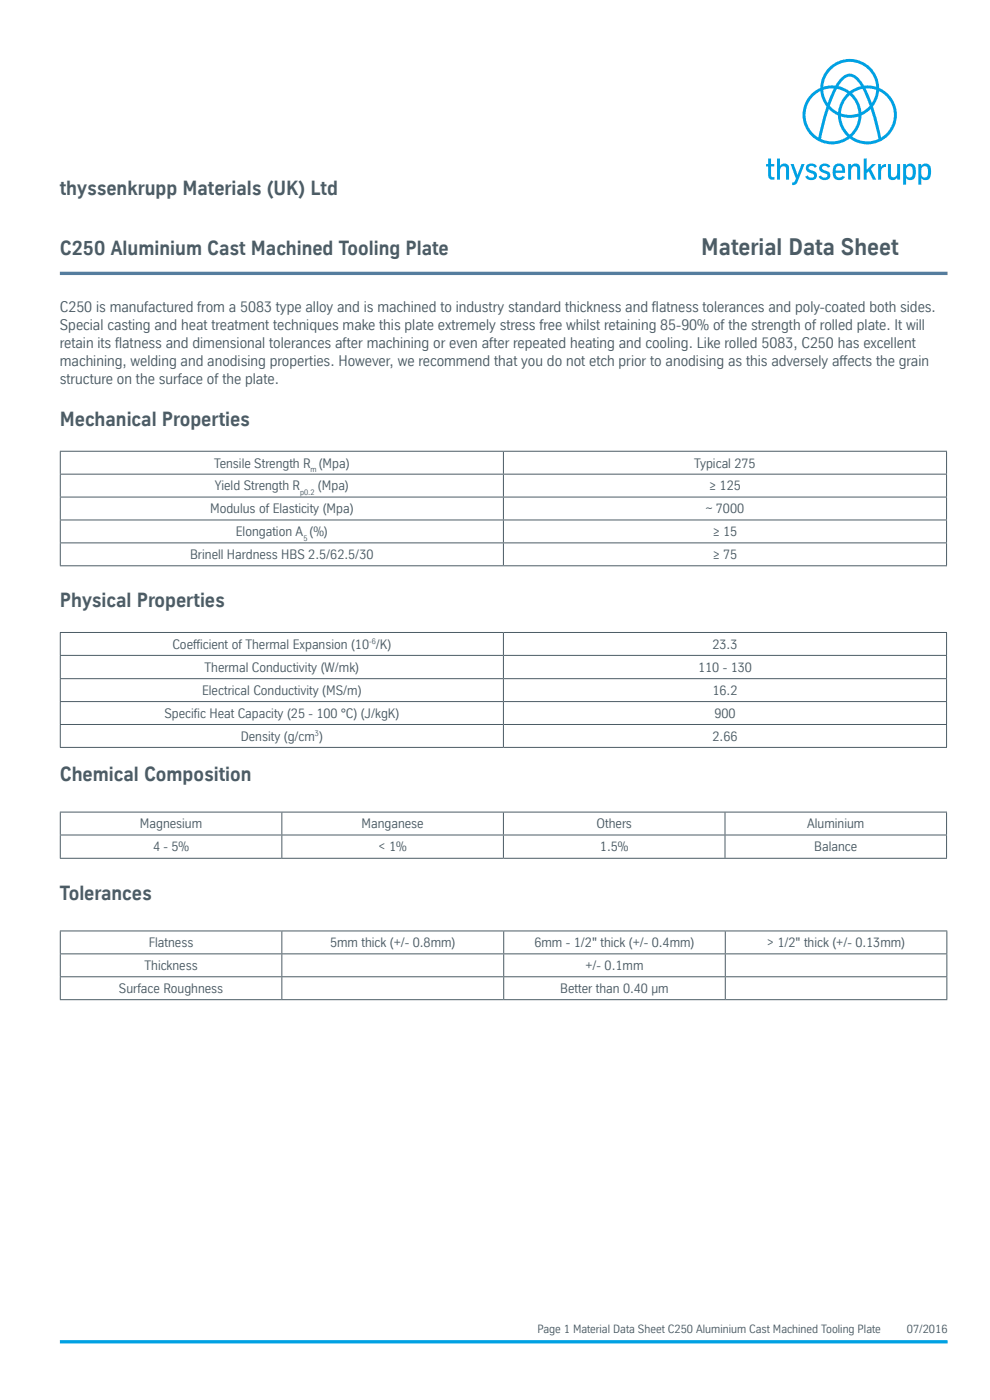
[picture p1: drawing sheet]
<svg xmlns="http://www.w3.org/2000/svg" width="210mm" height="297mm" viewBox="0 0 210 297" stroke-linecap="round" stroke-linejoin="round" font-family="sans-serif">
<defs><g id="words">
<text font-size="4.9" fill="#4c5c65" x="148.8" y="54.2">Material Data Sheet</text>
<g font-size="4.2" fill="#4c5c65">
<text x="12.7" y="41.4">thyssenkrupp Materials (UK) Ltd</text>
<text x="12.7" y="54.2">C250 Aluminium Cast Machined Tooling Plate</text>
<text x="12.7" y="90.4">Mechanical Properties</text>
<text x="12.7" y="128.9">Physical Properties</text>
<text x="12.7" y="165.7">Chemical Composition</text>
<text x="12.7" y="190.9">Tolerances</text>
</g>
<g font-size="3.2" fill="#4c5c65">
<text x="12.7" y="66.3">C250 is manufactured from a 5083 type alloy and is machined to industry standard thickness and f</text>
<text x="12.7" y="70.1">Special casting and heat treatment techniques make this plate extremely stress free whilst retaining 85-90% of the strength of rolled plate. It will</text>
<text x="138.3" y="66.3">latness tolerances and poly-coated both sides.</text>
<text x="12.7" y="73.9">retain its f</text>
<text x="12.7" y="77.7">machining, welding and anodising properties. However, we recommend that you do not etch prior to anodising as this adversely af</text>
<text x="24.4" y="73.9">latness and dimensional tolerances after machining or even after repeated heating and cooling. Like rolled 5083, C250 has excellent</text>
<text x="178.1" y="77.7">fects the grain</text>
<text x="12.7" y="81.5">structure on the surface of the plate.</text>
</g>
<g font-size="2.8" fill="#4c5c65">
<text x="45.4" y="99.2">Tensile Strength R (Mpa)</text>
<text x="147.3" y="99.2">Typical 275</text>
<text x="45.6" y="104">Yield Strength R</text>
<text x="67.5" y="104">(Mpa)</text>
<text x="150.4" y="104">≥ 125</text>
<text x="44.6" y="108.9">Modulus of Elasticity (Mpa)</text>
<text x="50" y="113.8">Elongation A (%)</text>
<text x="149.7" y="108.9">~ 7000</text>
<text x="151.2" y="113.8">≥ 15</text>
<text x="40.3" y="118.6">Brinell Hardness HBS 2.5/62.5/30</text>
<text x="151.2" y="118.6">≥ 75</text>
<text x="36.6" y="137.6">Coef</text>
<text x="41" y="137.6">f</text>
<text x="41" y="137.6">icient of Thermal Expansion (10 /K)</text>
<text x="151.1" y="137.6">23.3</text>
<text x="43.4" y="142.5">Thermal Conductivity (W/mk)</text>
<text x="148.1" y="142.5">110 - 130</text>
<text x="42.9" y="147.4">Electrical Conductivity (MS/m)</text>
<text x="151.1" y="147.4">16.2</text>
<text x="34.9" y="152.3">Specif</text>
<text x="41.1" y="152.3">ic Heat Capacity (25 - 100 °C) (J/kgK)</text>
<text x="151.5" y="152.3">900</text>
<text x="51.1" y="157.1">Density (g/cm )</text>
<text x="151.1" y="157.1">2.66</text>
<text x="29.7" y="175.7">Magnesium</text>
<text x="76.7" y="175.7">Manganese</text>
<text x="126.5" y="175.7">Others</text>
<text x="171.2" y="175.7">Aluminium</text>
<text x="32.5" y="180.6">4 - 5%</text>
<text x="80.3" y="180.6">&lt; 1%</text>
<text x="127.3" y="180.6">1.5%</text>
<text x="172.7" y="180.6">Balance</text>
<text x="31.6" y="200.9">Flatness</text>
<text x="70" y="200.9">5mm thick (+/- 0.8mm)</text>
<text x="113.4" y="200.9">6mm - 1/2&quot; thick (+/- 0.4mm)</text>
<text x="162.7" y="200.9">&gt; 1/2&quot; thick (+/- 0.13mm)</text>
<text x="30.6" y="205.8">Thickness</text>
<text x="124.2" y="205.8">+/- 0.1mm</text>
<text x="25.2" y="210.7">Surface Roughness</text>
<text x="118.8" y="210.7">Better than 0.40 µm</text>
</g>
<g font-size="2.5" fill="#4c5c65">
<text x="114" y="282.8">Page 1 Material Data Sheet C250 Aluminium Cast Machined Tooling Plate</text>
<text x="192.4" y="282.8">07/2016</text>
</g>
<g font-size="1.6" fill="#4c5c65">
<text x="65.9" y="100.1">m</text>
<text x="63.7" y="105">p0.2</text>
<text x="64.3" y="114.7">5</text>
<text x="78.3" y="136.7">-6</text>
<text x="66.8" y="156.2">3</text>
</g>
</g></defs>
<g fill="none" stroke="#4c5c65" stroke-width=".21">
<path d="M12.7 95.7h188.2M12.8 95.8v4.7M106.8 95.8v4.7M200.8 95.8v4.7M12.7 100.6h188.2M12.7 105.4h188.2M12.7 110.3h188.2M12.7 115.2h188.2M12.8 100.7v4.7M12.8 105.5v4.7M12.8 110.4v4.7M12.8 115.3v4.6"/>
<path d="M106.8 100.7v4.7M106.8 105.5v4.7M106.8 110.4v4.7M106.8 115.3v4.6M200.8 100.7v4.7M200.8 105.5v4.7M200.8 110.4v4.7M200.8 115.3v4.6M12.7 134.2h188.2M12.7 139h188.2M12.7 120h188.2M12.8 134.3v4.6"/>
<path d="M12.8 139.1v4.8M106.8 134.3v4.6M106.8 139.1v4.8M200.8 134.3v4.6M200.8 139.1v4.8M12.7 144h188.2M12.7 148.8h188.2M12.7 153.7h188.2M12.7 158.6h188.2M12.8 144.1v4.6M12.8 148.9v4.7M12.8 153.8v4.7"/>
<path d="M106.8 144.1v4.6M106.8 148.9v4.7M106.8 153.8v4.7M200.8 144.1v4.6M200.8 148.9v4.7M200.8 153.8v4.7M12.7 172.3h188.2M12.7 177.1h188.2M12.8 172.4v4.7M12.8 177.2v4.8M59.8 172.4v4.7M59.8 177.2v4.8"/>
<path d="M106.8 172.4v4.7M106.8 177.2v4.8M153.8 172.4v4.7M153.8 177.2v4.8M200.8 172.4v4.7M200.8 177.2v4.8M12.7 182.1h188.2M12.7 197.5h188.2M12.8 197.6v4.7M59.8 197.6v4.7M106.8 197.6v4.7M153.8 197.6v4.7"/>
<path d="M200.8 197.6v4.7M12.7 202.4h188.2M12.7 207.2h188.2M12.7 212.1h188.2M12.8 202.4v4.7M12.8 207.3v4.7M59.8 202.4v4.7M59.8 207.3v4.7M106.8 202.4v4.7M106.8 207.3v4.7M153.8 202.4v4.7M153.8 207.3v4.7"/>
<path d="M200.8 202.4v4.7M200.8 207.3v4.7"/>
</g>
<path d="M12.7 58h188.3" fill="none" stroke="#557d9e" stroke-width=".71" stroke-linecap="butt"/>
<path d="M12.7 284.7h188.3" fill="none" stroke="#00a1e3" stroke-width=".71" stroke-linecap="butt"/>
<g fill="#00a1e3">
<path d="M186.5 19.3a5.6 5.6 0 0 1 .4 9.9l-1.7-6.5a8.3 8.3 0 0 0 1.3-3.4zM182.7 24.5l.9-.5 1.1-.9 1.6 6.4a5.6 5.6 0 0 1-5.6-.5 6.2 6.2 0 0 0 2-4.5zM175.8 23.1l1.1 .9 .8 .5a6.2 6.2 0 0 0 2 4.5 5.6 5.6 0 0 1-5.5 .5zM172.7 20.2l1.3-.9a8.3 8.3 0 0 0 1.3 3.4l-1.7 6.5a5.6 5.6 0 0 1-.9-9zM176.4 14.7a5.6 5.6 0 0 1 5.9-1.2 5.6 5.6 0 0 1 3.6 4.9l-1.1-.2h-1.5l-.9-1.3a2.5 2.5 0 0 0-4.3 0l-.9 1.3h-1.5l-1.1 .2a5.6 5.6 0 0 1 1.8-3.7zM183.6 18.8h1.2l1.1 .3-.3 1.5-.7 1.3zM179.8 20.6l.4-.4 .9 .9 .8 1.7 .2 1.3a5.6 5.6 0 0 1-3.7 0l.4-1.9zM179 16.8a1.77 1.77 0 0 1 2.9 .4l.7 1.1-1 .3-1.4 .8-1.3-.8-1-.3zM174.6 19.1l1.1-.3h1.2l-1.3 3.1-.7-1.3zM177.5 18.8l1 .3 1.2 .7-.8 1-.6 1.1-.5 1.9-1.8-1.3zM178.4 24.7a6.3 6.3 0 0 0 3.7 0l-.4 1.9-.6 1-.9 1-.8-1-.6-1zM180.7 19.8l1.3-.7 1-.3 1.5 3.7-1.8 1.3-.5-1.9-.6-1.1zM175.9 14.3a6.2 6.2 0 0 0-1.9 4.3 6.2 6.2 0 0 0-2.9 8.9 6.2 6.2 0 0 0 9.1 1.9 6.2 6.2 0 0 0 9.2-1.9 6.2 6.2 0 0 0-2.9-8.9 6.2 6.2 0 0 0-3.9-5.6 6.2 6.2 0 0 0-6.7 1.3z"/>
<path d="M162.9 33.6v1.2h-.4v.5h.4v1.7a.99 .99 0 0 0 1.4 1.1v-.5a.51 .51 0 0 1-.6-.1 .51 .51 0 0 1-.1-.5v-1.7h.6v-.5h-.6v-1.2zM164.8 33.6v4.5h.7v-1.9a.66 .66 0 0 1 .4-.9 .66 .66 0 0 1 .8 .6v2.2h.7v-2.4a1.03 1.03 0 0 0-.8-1 1.03 1.03 0 0 0-1.1 .5v-1.6zM167.7 34.8l1.1 3.2-.3 .6-.5 .1v.6a1.02 1.02 0 0 0 1.3-.9l1.4-3.6h-.7l-.8 2.3-.9-2.3zM171.2 35.1l-.2 .4a.91 .91 0 0 0 .6 1.1l.5 .2a.49 .49 0 0 1 .6 .6 .49 .49 0 0 1-.8 .3l-.6-.5-.5 .3a1.29 1.29 0 0 0 1.4 .7 1.29 1.29 0 0 0 1.1-1.2 1.4 1.4 0 0 0-1.4-1 .48 .48 0 0 1-.3-.7 .48 .48 0 0 1 .8-.1l.4 .4 .5-.2a1.41 1.41 0 0 0-2.1-.3zM174 35.1l-.2 .4a.91 .91 0 0 0 .7 1.1l.5 .2a.49 .49 0 0 1 .5 .6 .49 .49 0 0 1-.7 .3l-.6-.5-.6 .3a1.29 1.29 0 0 0 1.4 .7 1.29 1.29 0 0 0 1.1-1.2 1.4 1.4 0 0 0-1.4-1 .48 .48 0 0 1-.3-.7 .48 .48 0 0 1 .8-.1l.4 .4 .5-.2a1.41 1.41 0 0 0-2.1-.3zM177 35a2.51 2.51 0 0 0 .2 3 1.44 1.44 0 0 0 2-.5l-.5-.2a.8 .8 0 0 1-1 .3 .8 .8 0 0 1-.4-.9h2v-.4a1.32 1.32 0 0 0-.7-1.5 1.32 1.32 0 0 0-1.6 .2zM177.5 35.4a.71 .71 0 0 1 .9-.1 .71 .71 0 0 1 .2 .9h-1.3zM179.9 34.8v3.3h.6v-1.9a.66 .66 0 0 1 .5-.9 .66 .66 0 0 1 .8 .6v2.2h.7v-2.4a1.03 1.03 0 0 0-.8-1 1.03 1.03 0 0 0-1.2 .5v-.4zM183.2 33.6v4.5h.6v-1.3l.5-.5 .8 1.8h.8l-1.2-2.2 1.1-1.1h-.8l-1.2 1.2v-2.4zM186.3 34.8v3.3h.6v-1.5a.95 .95 0 0 1 1-1.2v-.6l-.6 .2-.4 .5v-.7zM188.4 34.8v2.4a1.04 1.04 0 0 0 .7 1 1.04 1.04 0 0 0 1.2-.5v.4h.6v-3.3h-.6v2a.67 .67 0 0 1-.5 .8 .67 .67 0 0 1-.8-.6v-2.2zM191.6 34.8v4.4h.6v-1.4a1.21 1.21 0 0 0 1.5 .3 1.21 1.21 0 0 0 .6-1.4v-.3a1.29 1.29 0 0 0-.4-1.3 1.29 1.29 0 0 0-1.3-.3l-.4 .4v-.4zM192.4 35.4a.74 .74 0 0 1 .9 0 .74 .74 0 0 1 .3 .9v.3a.75 .75 0 0 1-.5 1.1 .75 .75 0 0 1-.9-.8v-1zM194.8 34.8v4.4h.6v-1.4a1.21 1.21 0 0 0 1.5 .3 1.21 1.21 0 0 0 .6-1.4v-.3a1.29 1.29 0 0 0-.3-1.3 1.29 1.29 0 0 0-1.4-.3l-.4 .4v-.4zM195.7 35.4a.74 .74 0 0 1 .9 0 .74 .74 0 0 1 .2 .9v.3a.75 .75 0 0 1-.5 1.1 .75 .75 0 0 1-.9-.8v-1z"/>
</g>
<use href="#words"/>
</svg>
